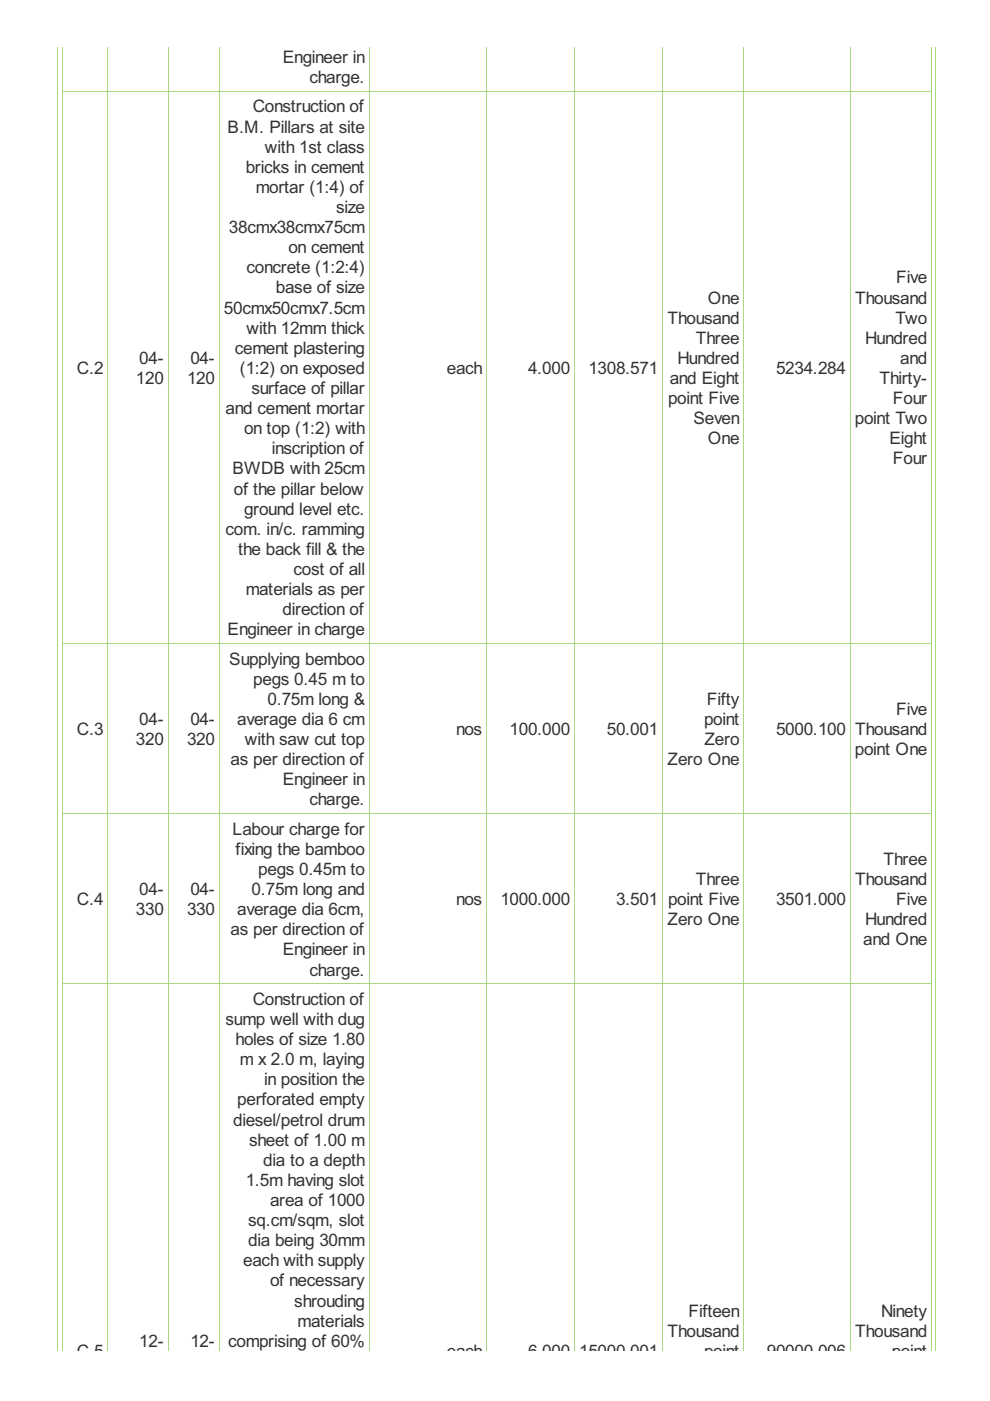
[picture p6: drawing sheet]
<svg xmlns="http://www.w3.org/2000/svg" width="210mm" height="297mm" viewBox="0 0 210 297" stroke-linecap="round" stroke-linejoin="round" font-family="sans-serif">
<defs><g id="words">
<g font-size="4.1" fill="#333">
<text x="60" y="13.4">Engineer in</text>
<text x="65.6" y="17.6">charge.</text>
<text x="53.6" y="23.8">Construction of</text>
<text x="48.2" y="28.1">B.M. Pillars at site</text>
<text x="56.2" y="32.4">with 1st class</text>
<text x="52.1" y="36.6">bricks in cement</text>
<text x="54.2" y="40.9">mortar (1:4) of</text>
<text x="71.3" y="45.2">size</text>
<text x="48.5" y="49.4">38cmx38cmx75cm</text>
<text x="61.2" y="53.7">on cement</text>
<text x="52.3" y="58">concrete (1:2:4)</text>
<text x="58.5" y="62.2">base of size</text>
<text x="150" y="64.4">One</text>
<text x="181.3" y="64.4">Thousand</text>
<text x="190" y="60.1">Five</text>
<text x="47.5" y="66.5">50cmx50cmx7.5cm</text>
<text x="52.3" y="70.7">with 12mm thick</text>
<text x="141.5" y="68.6">Thousand</text>
<text x="189.8" y="68.6">Two</text>
<text x="29.5" y="77.1">04-</text>
<text x="40.4" y="77.1">04-</text>
<text x="49.8" y="75">cement plastering</text>
<text x="143.7" y="77.1">Hundred</text>
<text x="147.6" y="72.9">Three</text>
<text x="183.4" y="72.9">Hundred</text>
<text x="190.8" y="77.1">and</text>
<text x="16.3" y="79.3">C.2</text>
<text x="28.8" y="81.4">120</text>
<text x="39.7" y="81.4">120</text>
<text x="50.9" y="79.3">(1:2) on exposed</text>
<text x="53.3" y="83.5">surface of pillar</text>
<text x="94.7" y="79.3">each</text>
<text x="112" y="79.3">4.000</text>
<text x="124.8" y="79.3">1308.571</text>
<text x="142" y="81.4">and Eight</text>
<text x="164.6" y="79.3">5234.284</text>
<text x="186.5" y="81.4">Thirty-</text>
<text x="47.8" y="87.8">and cement mortar</text>
<text x="141.6" y="85.7">point Five</text>
<text x="147" y="89.9">Seven</text>
<text x="181.3" y="89.9">point Two</text>
<text x="189.3" y="85.7">Four</text>
<text x="51.7" y="92.1">on top (1:2) with</text>
<text x="150" y="94.2">One</text>
<text x="188.6" y="94.2">Eight</text>
<text x="49.3" y="100.6">BWDB with 25cm</text>
<text x="57.6" y="96.3">inscription of</text>
<text x="189.3" y="98.5">Four</text>
<text x="49.6" y="104.9">of the pillar below</text>
<text x="47.8" y="113.4">com. in/c. ramming</text>
<text x="51.7" y="109.1">ground level etc.</text>
<text x="50.5" y="117.7">the back fill &amp; the</text>
<text x="62.2" y="121.9">cost of all</text>
<text x="52.1" y="126.2">materials as per</text>
<text x="59.9" y="130.4">direction of</text>
<text x="48.2" y="134.7">Engineer in charge</text>
<text x="48.6" y="140.9">Supplying bemboo</text>
<text x="53.7" y="145.2">pegs 0.45 m to</text>
<text x="56.7" y="149.5">0.75m long &amp;</text>
<text x="149.9" y="149.5">Fifty</text>
<text x="16.3" y="155.8">C.3</text>
<text x="29.5" y="153.7">04-</text>
<text x="40.4" y="153.7">04-</text>
<text x="50.3" y="153.7">average dia 6 cm</text>
<text x="96.7" y="155.8">nos</text>
<text x="108.1" y="155.8">100.000</text>
<text x="128.7" y="155.8">50.001</text>
<text x="149.3" y="153.7">point</text>
<text x="164.6" y="155.8">5000.100</text>
<text x="181.3" y="155.8">Thousand</text>
<text x="190" y="151.6">Five</text>
<text x="28.8" y="158">320</text>
<text x="39.7" y="158">320</text>
<text x="51.9" y="158">with saw cut top</text>
<text x="149.3" y="158">Zero</text>
<text x="181.3" y="160.1">point One</text>
<text x="48.9" y="162.2">as per direction of</text>
<text x="60" y="166.5">Engineer in</text>
<text x="141.5" y="162.2">Zero One</text>
<text x="65.6" y="170.8">charge.</text>
<text x="49.3" y="177">Labour charge for</text>
<text x="50" y="181.3">fixing the bamboo</text>
<text x="54.8" y="185.5">pegs 0.45m to</text>
<text x="187.4" y="183.4">Three</text>
<text x="16.3" y="191.9">C.4</text>
<text x="29.5" y="189.8">04-</text>
<text x="40.4" y="189.8">04-</text>
<text x="53.3" y="189.8">0.75m long and</text>
<text x="96.7" y="191.9">nos</text>
<text x="106.1" y="191.9">1000.000</text>
<text x="130.6" y="191.9">3.501</text>
<text x="141.6" y="191.9">point Five</text>
<text x="147.6" y="187.6">Three</text>
<text x="164.6" y="191.9">3501.000</text>
<text x="181.3" y="187.6">Thousand</text>
<text x="190" y="191.9">Five</text>
<text x="28.8" y="194">330</text>
<text x="39.7" y="194">330</text>
<text x="50.3" y="194">average dia 6cm,</text>
<text x="141.5" y="196.2">Zero One</text>
<text x="183.4" y="196.2">Hundred</text>
<text x="48.9" y="198.3">as per direction of</text>
<text x="60" y="202.6">Engineer in</text>
<text x="183" y="200.4">and One</text>
<text x="65.6" y="206.8">charge.</text>
<text x="53.6" y="213.1">Construction of</text>
<text x="47.8" y="217.3">sump well with dug</text>
<text x="50" y="221.6">holes of size 1.80</text>
<text x="50.9" y="225.8">m x 2.0 m, laying</text>
<text x="56" y="230.1">in position the</text>
<text x="49.4" y="238.6">diesel/petrol drum</text>
<text x="50.3" y="234.4">perforated empty</text>
<text x="52.8" y="242.9">sheet of 1.00 m</text>
<text x="52.1" y="251.4">1.5m having slot</text>
<text x="55.8" y="247.2">dia to a depth</text>
<text x="57.2" y="255.7">area of 1000</text>
<text x="52.6" y="260">sq.cm/sqm, slot</text>
<text x="51.6" y="268.5">each with supply</text>
<text x="52.6" y="264.2">dia being 30mm</text>
<text x="57.2" y="272.7">of necessary</text>
<text x="62.4" y="277">shrouding</text>
<text x="63.1" y="281.3">materials</text>
<text x="146" y="279.1">Fifteen</text>
<text x="186.8" y="279.1">Ninety</text>
<text x="16.3" y="287.7">C.5</text>
<text x="29.5" y="285.5">12-</text>
<text x="40.4" y="285.5">12-</text>
<text x="48.4" y="285.5">comprising of 60%</text>
<text x="94.7" y="287.7">each</text>
<text x="112" y="287.7">6.000</text>
<text x="122.8" y="287.7">15000.001</text>
<text x="141.5" y="283.4">Thousand</text>
<text x="149.3" y="287.7">point</text>
<text x="162.6" y="287.7">90000.006</text>
<text x="181.3" y="283.4">Thousand</text>
<text x="189.1" y="287.7">point</text>
</g>
</g></defs>
<g fill="none" stroke="#a8da7f" stroke-width=".21">
<path d="M12.2 9.9v276.6M13.2 19.3h184.4M13.3 9.9v276.6M22.9 9.9v276.6M35.7 9.9v276.6M46.5 9.9v276.6M78.3 9.9v276.6M103.2 9.9v276.6M121.8 9.9v276.6M140.5 9.9v276.6M157.7 9.9v276.6M180.3 9.9v276.6"/>
<path d="M197.5 9.9v276.6M198.4 9.9v276.6M13.2 136.4h184.4M13.2 172.5h184.4M13.2 208.5h184.4"/>
</g>
<use href="#words"/>
</svg>
